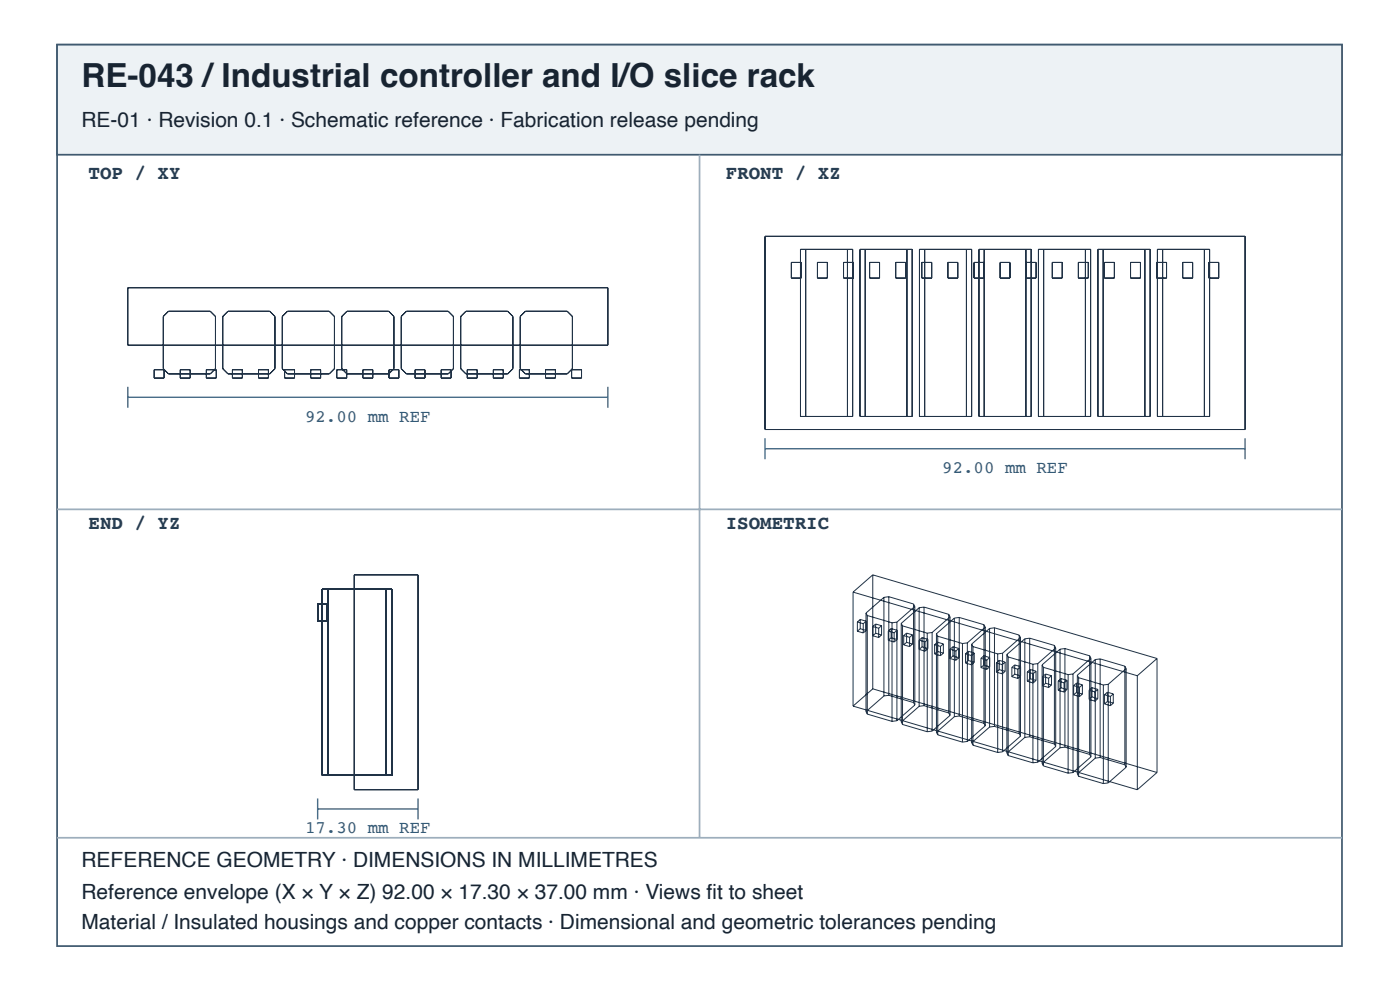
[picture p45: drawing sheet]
<svg xmlns="http://www.w3.org/2000/svg" width="297mm" height="210mm" viewBox="0 0 297 210" stroke-linecap="round" stroke-linejoin="round" font-family="sans-serif">
<defs><g id="words">
<text font-size="7" fill="#182431" x="17.3" y="18.4">RE-043 /Industrial controller and I/O slice rack</text>
<g font-size="4.4" fill="#182431">
<text x="17.3" y="26.9">RE-01 · Revision 0.1 · Schematic reference · Fabrication release pending</text>
<text x="17.3" y="183.9">REFERENCE GEOMETRY · DIMENSIONS IN MILLIMETRES</text>
<text x="17.3" y="190.6">Reference envelope (X × Y × Z) 92.00 × 17.30 × 37.00 mm · Views fi t to sheet</text>
<text x="17.3" y="196.9">Material / Insulated housings and copper contacts · Dimensional and geometric tolerances pending</text>
</g>
<g font-size="4.1" fill="#263d52">
<text x="18.8" y="38">TOP / XY</text>
<text x="154" y="38">FRONT / XZ</text>
<text x="18.8" y="112.1">END / YZ</text>
<text x="154" y="112.1">ISOMETRIC</text>
</g>
<g font-size="3.7" fill="#335b78">
<text x="64.7" y="89.4">92.00 mm REF</text>
<text x="199.9" y="100.3">92.00 mm REF</text>
<text x="64.7" y="176.7">17.30 mm REF</text>
</g>
</g></defs>
<path d="M12.1 9.5h272.6v191.1h-272.6z" fill="none" stroke="#405a70" stroke-width=".37"/>
<path d="M12.1 9.5h272.6v23.3h-272.6z" fill="#edf2f5"/>
<path d="M12.1 9.5h272.6v23.3h-272.6z" fill="none" stroke="#405a70" stroke-width=".37"/>
<path d="M148.4 32.8v144.8M12.1 108h272.6M12.1 177.6h272.6" fill="none" stroke="#9daebc" stroke-width=".37"/>
<g fill="none" stroke="#203246" stroke-width=".21">
<path d="M162.3 50.1h101.8v41h-101.8zM167.9 55.6h2.1v3.4h-2.1zM169.8 52.9h11.1v35.4h-11.1zM170.9 52.9v35.4M173.4 55.6h2.1v3.4h-2.1zM179 55.6h2.1v3.4h-2.1zM179.8 52.9v35.4M182.4 52.9h11.1v35.4h-11.1zM183.6 52.9v35.4M184.5 55.6h2.1v3.4h-2.1zM190 55.6h2.1v3.4h-2.1zM192.4 52.9v35.4"/>
<path d="M195.1 52.9h11v35.4h-11zM195.6 55.6h2.1v3.4h-2.1zM196.2 52.9v35.4M201.1 55.6h2.1v3.4h-2.1zM205 52.9v35.4M206.6 55.6h2.1v3.4h-2.1zM207.7 52.9h11.1v35.4h-11.1zM208.8 52.9v35.4M212.2 55.6h2.1v3.4h-2.1zM217.6 52.9v35.4M217.7 55.6h2.1v3.4h-2.1zM220.3 52.9h11.1v35.4h-11.1z"/>
<path d="M221.4 52.9v35.4M223.2 55.6h2.1v3.4h-2.1zM228.8 55.6h2.1v3.4h-2.1zM230.3 52.9v35.4M232.9 52.9h11.1v35.4h-11.1zM234 52.9v35.4M234.3 55.6h2.1v3.4h-2.1zM239.8 55.6h2.1v3.4h-2.1zM242.9 52.9v35.4M245.4 55.6h2.1v3.4h-2.1zM245.5 52.9h11.1v35.4h-11.1zM246.7 52.9v35.4"/>
<path d="M250.9 55.6h2.1v3.4h-2.1zM255.5 52.9v35.4M256.5 55.6h2.1v3.4h-2.1zM27.1 61h101.9v12.2h-101.9zM32.7 78.4h2.1v1.8h-2.1zM34.6 67.1l1.1-1.1h8.9l1.1 1.1v11.1l-1.1 1.1h-8.9l-1.1-1.1zM38.2 78.4h2.1v1.8h-2.1zM43.8 78.4h2.1v1.8h-2.1zM47.3 67.1l1.1-1.1h8.8l1.1 1.1v11.1l-1.1 1.1h-8.8l-1.1-1.1zM49.3 78.4h2.1v1.8h-2.1zM54.8 78.4h2.1v1.8h-2.1zM59.9 67.1l1.1-1.1h8.8l1.2 1.1v11.1l-1.2 1.1h-8.8l-1.1-1.1z"/>
<path d="M60.4 78.4h2.1v1.8h-2.1zM65.9 78.4h2.1v1.8h-2.1zM71.5 78.4h2.1v1.8h-2.1zM72.5 67.1l1.1-1.1h8.9l1.1 1.1v11.1l-1.1 1.1h-8.9l-1.1-1.1zM77 78.4h2.1v1.8h-2.1zM82.5 78.4h2.1v1.8h-2.1zM85.1 67.1l1.1-1.1h8.9l1.1 1.1v11.1l-1.1 1.1h-8.9l-1.1-1.1zM88.1 78.4h2.1v1.8h-2.1zM93.6 78.4h2.1v1.8h-2.1zM97.7 67.1l1.2-1.1h8.8l1.1 1.1v11.1l-1.1 1.1h-8.8l-1.2-1.1zM99.1 78.4h2.1v1.8h-2.1zM104.7 78.4h2.1v1.8h-2.1z"/>
<path d="M110.2 78.4h2.1v1.8h-2.1zM110.4 67.1l1.1-1.1h8.8l1.1 1.1v11.1l-1.1 1.1h-8.8l-1.1-1.1zM115.7 78.4h2.1v1.8h-2.1zM121.3 78.4h2.1v1.8h-2.1zM67.4 128h2v3.7h-2zM68.4 125h14.7v39.4h-14.7zM69.6 125v39.4M75.1 121.9h13.6v45.5h-13.6zM81.9 125v39.4M181 125.5v24.2M181 125.5l60.3 17.8M181.9 131.9v1.9"/>
<path d="M181.9 133.8l1.2 .4M181.9 131.9l1.2 .3M182.5 131.3l-.6 .6M182.5 131.3v2M182.5 133.3l-.6 .5M182.5 131.3l1.2 .4-.6 .5M182.5 133.3l1.2 .4-.6 .5M183.1 132.2v2M183.7 130v20.9M183.7 130l.3 .5M184 130.5v20.9M184 130.5l5.2 1.5"/>
<path d="M185.2 121.9l-4.2 3.6M185.2 121.9v24.1M185.2 121.9l60.3 17.7M185.8 134.3l-.6 .5 1.2 .4M185.8 132.3l-.6 .5 1.2 .4M185.8 134.3l1.2 .3M185.8 132.3v2M185.8 132.3l1.2 .4M186.4 133.2v2M187 132.7l-.6 .5M187 132.7v1.9M187 134.6l-.6 .6"/>
<path d="M187.5 126.6v20.9M187.5 126.6l-3.8 3.4M188.4 135.8l1.3 .3M188.4 133.8v2M188.4 133.8l1.3 .4M188.6 126.5v20.9M188.6 126.5l5.2 1.6M188.6 126.5l-1.1 .1M189.1 135.2l1.2 .4-.6 .5M189.1 133.3l1.2 .3-.6 .6M189.1 133.3l-.7 .5M189.1 133.3v1.9"/>
<path d="M189.1 135.2l-.7 .6M189.2 132v20.9M189.7 134.2v1.9M190.3 131.9v20.9M190.3 131.9l-1.1 .1M191.2 132.2v20.9M191.2 132.2l.3 .5M191.5 132.7v20.9M191.5 132.7l5.2 1.5M191.7 134.8l1.3 .3M191.7 134.8v1.9M191.7 136.7l1.3 .4"/>
<path d="M192.3 134.2l-.6 .6M192.3 134.2v2M192.3 136.2l-.6 .5M192.3 136.2l1.3 .3M192.3 134.2l1.3 .4M193 135.1v2M193.6 134.6l-.6 .5M193.6 134.6v1.9M193.6 136.5l-.6 .6M193.8 128.1v20.9M193.8 128.1l.3 .5M194.1 128.6v20.9"/>
<path d="M194.1 128.6l-3.8 3.3M195 128.8v20.9M195 128.8l-3.8 3.4M195.6 135.2l1.3 .4M195.6 135.2l-.6 .5 1.2 .4M195.6 137.1l-.6 .6 1.2 .3M195.6 137.1l1.3 .4M195.6 135.2v1.9M196 128.7l5.3 1.5M196 128.7v20.9M196 128.7l-1 .1M196.2 136.1v1.9"/>
<path d="M196.7 134.2v20.9M196.9 135.6l-.7 .5M196.9 135.6v1.9M196.9 137.5l-.7 .5M197.8 134.1v20.9M197.8 134.1l-1.1 .1M198.3 136.7l1.2 .4M198.3 138.6l1.2 .4M198.3 136.7v1.9M198.7 134.4v20.9M198.7 134.4l.2 .5M198.9 138.1l1.2 .4"/>
<path d="M198.9 136.2l-.6 .5M198.9 136.2v1.9M198.9 138.1l-.6 .5M198.9 136.2l1.2 .3M198.9 134.9v20.9M198.9 134.9l5.3 1.5M199.5 137.1v1.9M200.1 136.5l-.6 .6M200.1 136.5v2M200.1 138.5l-.6 .5M201.3 130.2v20.9M201.3 130.2l.3 .6"/>
<path d="M201.6 130.8v20.9M201.6 130.8l-3.8 3.3M202.2 139.1l1.2 .3M202.2 137.1l1.2 .4M202.2 137.1l-.6 .5 1.2 .4M202.2 137.1v2M202.2 139.1l-.6 .5 1.2 .4M202.5 131v20.9M202.5 131l-3.8 3.4M202.8 138v2M203.4 137.5l-.6 .5M203.4 137.5v1.9"/>
<path d="M203.4 139.4l-.6 .6M203.5 130.9l5.2 1.5M203.5 130.9v20.9M203.5 130.9l-1 .1M204.2 136.4v20.9M204.8 138.6l1.3 .4M204.8 138.6v2M205.2 136.3v20.9M205.2 136.3l-1 .1M205.4 138.1l1.3 .3M205.4 138.1l-.6 .5M205.4 138.1v1.9"/>
<path d="M206.1 139v1.9M206.1 136.6v20.9M206.1 136.6l.3 .5M206.4 137.1l5.3 1.5M206.4 137.1v20.9M206.7 138.4l-.6 .6M206.7 138.4v2M208.1 139.6v1.9M208.1 139.6l1.3 .3M208.7 139l1.3 .4M208.7 139l-.6 .6M208.7 139v2"/>
<path d="M208.7 132.4v20.9M208.7 132.4l.3 .6M209 133v20.9M209 133l-3.8 3.3M209.4 139.9v2M209.9 133.2v20.9M209.9 133.2l-3.8 3.4M210 139.4l-.6 .5M210 139.4v2M211 133.1v20.9M211 133.1l5.2 1.5M211 133.1l-1.1 .1"/>
<path d="M211.7 138.6v20.9M212.7 138.5v20.9M212.7 138.5l-1 .1M213.6 138.8v20.9M213.6 138.8l.3 .5M213.9 139.3v20.9M213.9 139.3l5.2 1.5M216.2 134.6v20.9M216.2 134.6l.3 .6M216.5 135.2v20.9M216.5 135.2l-3.8 3.3M217.4 135.4v20.9"/>
<path d="M217.4 135.4l-3.8 3.4M218.5 135.3l5.2 1.5M218.5 135.3v20.9M218.5 135.3l-1.1 .1M223.7 136.8v20.9M223.7 136.8l.3 .6M224 137.4v20.9M224 137.4l-3.8 3.3M224.9 137.6v20.9M224.9 137.6l-3.8 3.4M225.9 137.5v20.9M225.9 137.5l5.3 1.5"/>
<path d="M225.9 137.5l-1 .1M231.2 139v20.9M231.2 139l.2 .6M231.4 139.6v20.9M231.4 139.6l-3.8 3.3M232.4 139.8v20.9M232.4 139.8l-3.8 3.4M233.4 139.7v20.9M233.4 139.7l5.2 1.5M233.4 139.7l-1 .1M245.5 139.6l-4.2 3.7M245.5 139.6v24.2"/>
<path d="M181 149.7l60.3 17.7M183.7 150.9l.3 .5M184 151.4l5.2 1.5M185.2 146l-4.2 3.7M185.2 146l60.3 17.8M187.5 147.5l-3.8 3.4M188.6 147.4l5.2 1.6M188.6 147.4l-1.1 .1M190.3 152.8l-1.1 .1M191.2 153.1l.3 .5M191.5 153.6l5.2 1.5M193.8 149l.3 .5"/>
<path d="M194.1 149.5l-3.8 3.3M195 149.7l-3.8 3.4M196 149.6l5.3 1.5M196 149.6l-1 .1M197.8 155l-1.1 .1M198.7 155.3l.2 .5M198.9 155.8l5.3 1.5M201.3 151.1l.3 .6M201.6 151.7l-3.8 3.3M202.5 151.9l-3.8 3.4M203.5 151.8l5.2 1.5M203.5 151.8l-1 .1"/>
<path d="M204.8 140.6l1.3 .3M205.2 157.2l-1 .1M205.4 140l1.3 .4M205.4 140l-.6 .6M206.1 157.5l.3 .5M206.4 158l5.3 1.5M206.7 140.4l-.6 .5M208.1 141.5l1.3 .4M208.7 141l-.6 .5M208.7 141l1.3 .4M208.7 153.3l.3 .6M209 153.9l-3.8 3.3"/>
<path d="M209.9 154.1l-3.8 3.4M210 141.4l-.6 .5M211 154l5.2 1.5M211 154l-1.1 .1M211.4 142.5l1.2 .4M211.4 140.5l1.2 .4M211.4 140.5v2M212 140l1.2 .4M212 142l1.2 .3M212 140l-.6 .5M212 140v2M212 142l-.6 .5"/>
<path d="M212.6 140.9v2M212.7 159.4l-1 .1M213.2 140.4l-.6 .5M213.2 140.4v1.9M213.2 142.3l-.6 .6M213.6 159.7l.3 .5M214.7 141.5l1.2 .4M214.7 141.5v2M214.7 143.5l1.2 .3M215.3 141l1.2 .3-.6 .6M215.3 142.9l1.2 .4-.6 .5M215.3 141l-.6 .5"/>
<path d="M215.3 141v1.9M215.3 142.9l-.6 .6M215.9 141.9v1.9M216.2 155.5l.3 .6M216.5 156.1l-3.8 3.3M217.4 156.3l-3.8 3.4M217.9 142.5l1.3 .3M217.9 144.4l1.3 .4M217.9 142.5v1.9M218.5 156.2l5.2 1.5M218.5 156.2l-1.1 .1M218.6 141.9l-.7 .6"/>
<path d="M218.6 141.9v2M218.6 143.9l-.7 .5M218.6 143.9l1.2 .4M218.6 141.9l1.2 .4M219.1 140.8v20.9M219.2 142.8v2M219.8 142.3v2M219.8 142.3l-.6 .5M219.8 144.3l-.6 .5M220.2 140.7v20.9M220.2 140.7l-1.1 .1M221.1 141v20.9"/>
<path d="M221.1 141l.3 .5M221.2 143.4l1.3 .4M221.2 145.4l1.3 .4M221.2 143.4v2M221.4 141.5v20.9M221.4 141.5l5.2 1.5M221.8 144.9l1.3 .3M221.8 142.9l1.3 .4M221.8 142.9l-.6 .5M221.8 142.9v2M221.8 144.9l-.6 .5M222.5 143.8v2"/>
<path d="M223.1 143.3l-.6 .5M223.1 143.3v1.9M223.1 145.2l-.6 .6M223.7 157.7l.3 .6M224 158.3l-3.8 3.3M224.5 144.4l1.2 .4M224.5 146.4l1.2 .3M224.5 144.4v2M224.9 158.5l-3.8 3.4M225.1 145.8l1.3 .4M225.1 143.9l-.6 .5M225.1 143.9v1.9"/>
<path d="M225.1 145.8l-.6 .6M225.1 143.9l1.3 .3M225.7 144.8v1.9M225.9 158.4l5.3 1.5M225.9 158.4l-1 .1M226.4 144.2l-.7 .6M226.4 144.2v2M226.4 146.2l-.7 .5M226.6 143v20.9M227.6 142.9v20.9M227.6 142.9l-1 .1M227.8 147.3l1.2 .4"/>
<path d="M227.8 145.4v1.9M227.8 145.4l1.2 .3M228.4 146.8l1.2 .4M228.4 144.8l1.2 .4M228.4 144.8l-.6 .6M228.4 144.8v2M228.4 146.8l-.6 .5M228.6 143.2v20.9M228.6 143.2l.2 .5M228.8 143.7l5.3 1.5M228.8 143.7v20.9M229 145.7v2"/>
<path d="M229.6 145.2l-.6 .5M229.6 145.2v2M229.6 147.2l-.6 .5M231.1 146.3l1.2 .4M231.1 146.3v2M231.1 148.3l1.2 .3M231.2 159.9l.2 .6M231.7 147.7l1.2 .4M231.7 145.8l1.2 .4M231.7 145.8l-.6 .5M231.7 145.8v1.9M231.7 147.7l-.6 .6"/>
<path d="M232.3 146.7v1.9M232.9 146.2l-.6 .5M232.9 146.2v1.9M232.9 148.1l-.6 .5M234.1 145.2v20.9M234.3 147.3v1.9M234.3 149.2l1.3 .4M234.3 147.3l1.3 .4M234.9 148.7l-.6 .5M234.9 148.7l1.3 .4M234.9 146.8l1.3 .3M234.9 146.8l-.6 .5"/>
<path d="M234.9 146.8v1.9M235.1 145.1v20.9M235.1 145.1l-1 .1M235.6 147.7v1.9M236.2 147.1l-.6 .6M236.2 147.1v2M236.2 149.1l-.6 .5M238.6 141.2v20.9M238.6 141.2l.3 .6M238.9 141.8v20.9M238.9 141.8l-3.8 3.3M241.3 143.3v24.1"/>
<path d="M213.9 160.2l5.2 1.5M220.2 161.6l-1.1 .1M221.1 161.9l.3 .5M221.4 162.4l5.2 1.5M227.6 163.8l-1 .1M228.6 164.1l.2 .5M228.8 164.6l5.3 1.5M231.4 160.5l-3.8 3.3M232.4 160.7l-3.8 3.4M233.4 160.6l5.2 1.5M233.4 160.6l-1 .1M235.1 166l-1 .1"/>
<path d="M238.6 162.1l.3 .6M238.9 162.7l-3.8 3.3M245.5 163.8l-4.2 3.6"/>
</g>
<path d="M27.1 82v4.5M27.1 84.2h101.9M129 82v4.5M162.3 92.9v4.5M162.3 95.1h101.8M264.1 92.9v4.5M67.4 169.3v4.4M67.4 171.5h21.3M88.7 169.3v4.4" fill="none" stroke="#466b86" stroke-width=".3"/>
<use href="#words"/>
</svg>
